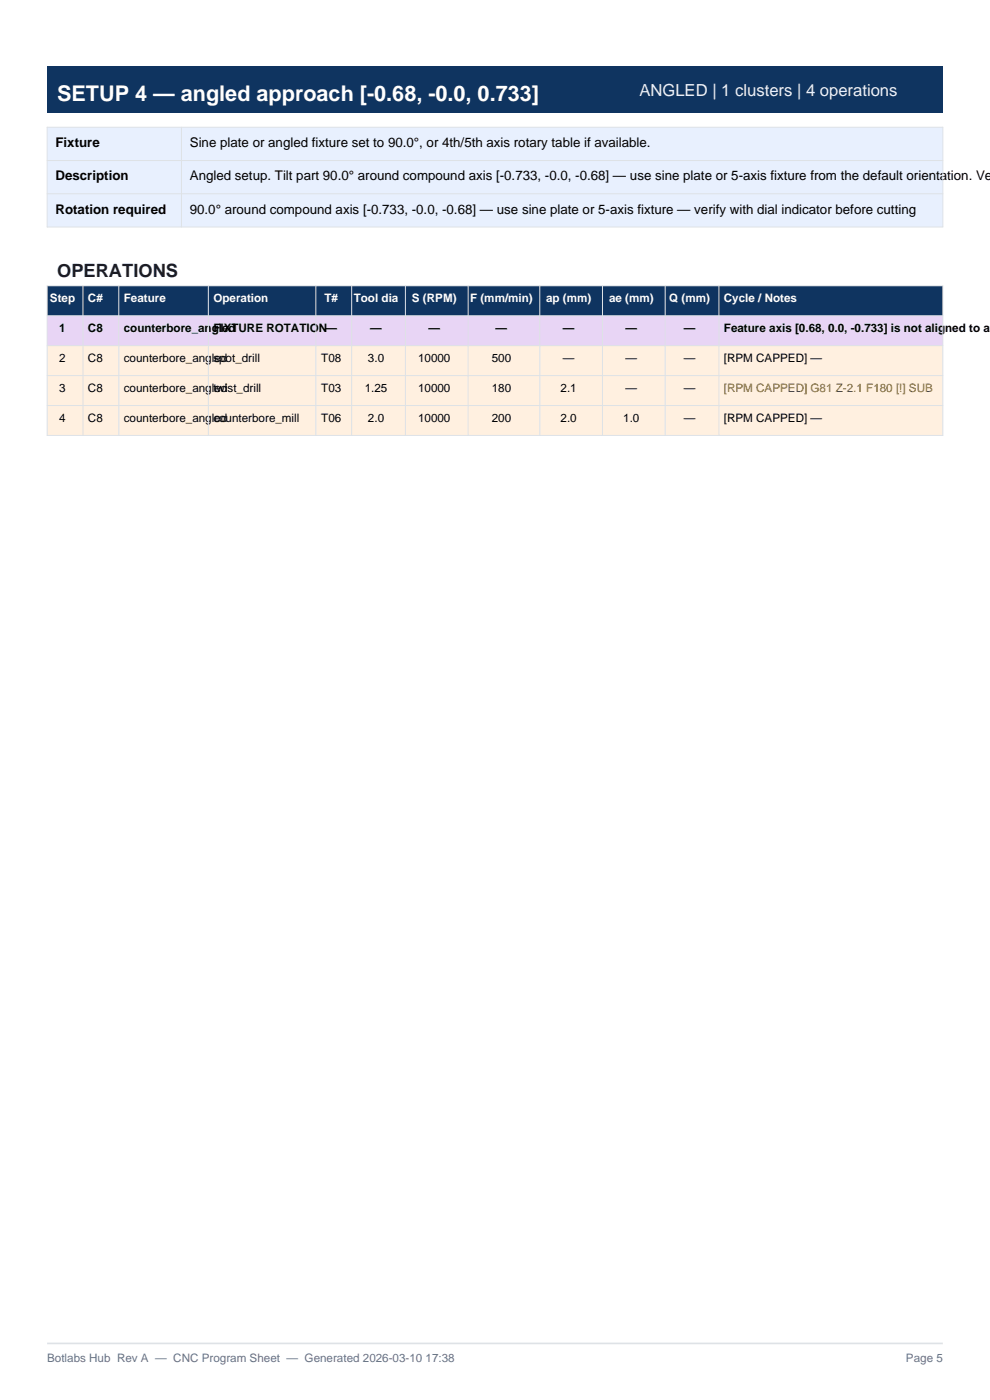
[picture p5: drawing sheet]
<svg xmlns="http://www.w3.org/2000/svg" width="210mm" height="297mm" viewBox="0 0 210 297" stroke-linecap="round" stroke-linejoin="round" font-family="sans-serif">
<defs><g id="words">
<text font-size="4.6" fill="#fff" x="12.1" y="21.5">SETUP 4 — angled approach [-0.68, -0.0, 0.733]</text>
<text font-size="3.9" fill="#1a1a2e" x="12.1" y="58.9">OPERATIONS</text>
<text font-size="3.5" fill="#e8f0fe" x="135.6" y="20.5">ANGLED | 1 clusters | 4 operations</text>
<g font-size="2.8">
<text x="11.8" y="31.2">Fixture</text>
<text x="40.3" y="31.2">Sine plate or angled fixture set to 90.0°, or 4th/5th axis rotary table if available.</text>
<text x="11.8" y="38.3">Description</text>
<text x="40.3" y="38.3">Angled setup. Tilt part 90.0° around compound axis [-0.733, -0.0, -0.68] — use sine plate or 5-axis fixture from the default orientation. Ver</text>
<text x="11.8" y="45.3">Rotation required</text>
<text x="40.3" y="45.3">90.0° around compound axis [-0.733, -0.0, -0.68] — use sine plate or 5-axis fixture — verify with dial indicator before cutting</text>
</g>
<g font-size="2.5" fill="#fff">
<text x="10.6" y="64.2">Step</text>
<text x="18.7" y="64.2">C#</text>
<text x="26.3" y="64.2">Feature</text>
<text x="45.3" y="64.2">Operation</text>
<text x="68.8" y="64.2">T#</text>
<text x="75" y="64.2">Tool dia</text>
<text x="87.4" y="64.2">S (RPM)</text>
<text x="99.7" y="64.2">F (mm/min)</text>
<text x="115.8" y="64.2">ap (mm)</text>
<text x="129.2" y="64.2">ae (mm)</text>
<text x="141.9" y="64.2">Q (mm)</text>
<text x="153.6" y="64.2">Cycle / Notes</text>
</g>
<g font-size="2.5">
<text x="12.6" y="70.5">1</text>
<text x="18.7" y="70.5">C8</text>
<text x="26.3" y="70.5">counterbore_angled</text>
<text x="45.3" y="70.5">FIXTURE ROTATION—</text>
<text x="78.5" y="70.5">—</text>
<text x="90.9" y="70.5">—</text>
<text x="105.1" y="70.5">—</text>
<text x="119.4" y="70.5">—</text>
<text x="132.7" y="70.5">—</text>
<text x="145" y="70.5">—</text>
<text x="153.6" y="70.5">Feature axis [0.68, 0.0, -0.733] is not aligned to a p</text>
<text x="12.6" y="76.9">2</text>
<text x="18.7" y="76.9">C8</text>
<text x="26.3" y="76.9">counterbore_angled</text>
<text x="45.3" y="76.9">spot_drill</text>
<text x="68.1" y="76.9">T08</text>
<text x="78.1" y="76.9">3.0</text>
<text x="88.7" y="76.9">10000</text>
<text x="104.3" y="76.9">500</text>
<text x="119.4" y="76.9">—</text>
<text x="132.7" y="76.9">—</text>
<text x="145" y="76.9">—</text>
<text x="153.6" y="76.9">[RPM CAPPED] —</text>
<text x="12.6" y="83.2">3</text>
<text x="18.7" y="83.2">C8</text>
<text x="26.3" y="83.2">counterbore_angled</text>
<text x="45.3" y="83.2">twist_drill</text>
<text x="68.1" y="83.2">T03</text>
<text x="77.4" y="83.2">1.25</text>
<text x="88.7" y="83.2">10000</text>
<text x="104.3" y="83.2">180</text>
<text x="118.9" y="83.2">2.1</text>
<text x="132.7" y="83.2">—</text>
<text x="145" y="83.2">—</text>
<text x="12.6" y="89.6">4</text>
<text x="18.7" y="89.6">C8</text>
<text x="26.3" y="89.6">counterbore_angled</text>
<text x="45.3" y="89.6">counterbore_mill</text>
<text x="68.1" y="89.6">T06</text>
<text x="78.1" y="89.6">2.0</text>
<text x="88.7" y="89.6">10000</text>
<text x="104.3" y="89.6">200</text>
<text x="118.9" y="89.6">2.0</text>
<text x="132.2" y="89.6">1.0</text>
<text x="145" y="89.6">—</text>
<text x="153.6" y="89.6">[RPM CAPPED] —</text>
</g>
<text font-size="2.5" fill="#856404" x="153.6" y="83.2">[RPM CAPPED] G81 Z-2.1 F180 [!] SUB</text>
<g font-size="2.5" fill="#6c757d">
<text x="10" y="289">Botlabs Hub Rev A — CNC Program Sheet — Generated 2026-03-10 17:38</text>
<text x="192.2" y="289">Page 5</text>
</g>
</g></defs>
<path d="M10 285h190" fill="none" stroke="#dee2e6" stroke-width=".35"/>
<path d="M10 14.1h190v9.9h-190z" fill-rule="evenodd" fill="#0f3460"/>
<path d="M10 27h190v21.2h-190z" fill-rule="evenodd" fill="#e8f0fe"/>
<path d="M10 27h190v21.2h-190zM10 34h190M38.5 27v21.2M10 41.1h190" fill="none" stroke="#dee2e6" stroke-width=".21"/>
<path d="M10 60.6h190v6.4h-190z" fill-rule="evenodd" fill="#0f3460"/>
<path d="M10 67h190v6.3h-190z" fill-rule="evenodd" fill="#fff"/>
<path d="M10 73.3h190v6.4h-190z" fill-rule="evenodd" fill="#e8f0fe"/>
<path d="M10 79.7h190v6.3h-190z" fill-rule="evenodd" fill="#fff"/>
<path d="M10 86h190v6.4h-190z" fill-rule="evenodd" fill="#e8f0fe"/>
<path d="M10 67h190v6.3h-190z" fill-rule="evenodd" fill="#e8d5f5"/>
<g fill="#fff0e0">
<path d="M10 73.3h190v6.4h-190z" fill-rule="evenodd"/>
<path d="M10 79.7h190v6.3h-190z" fill-rule="evenodd"/>
<path d="M10 86h190v6.4h-190z" fill-rule="evenodd"/>
</g>
<g fill="none" stroke="#dee2e6" stroke-width=".21">
<path d="M10 60.6h190v31.8h-190zM10 67h190M10 73.3h190M10 79.7h190M17.6 60.6v31.8M25.2 60.6v31.8M44.2 60.6v31.8M67 60.6v31.8M74.6 60.6v31.8M86 60.6v31.8M99.3 60.6v31.8M114.5 60.6v31.8"/>
<path d="M127.8 60.6v31.8M141.1 60.6v31.8M152.5 60.6v31.8M10 86h190"/>
</g>
<use href="#words"/>
</svg>
